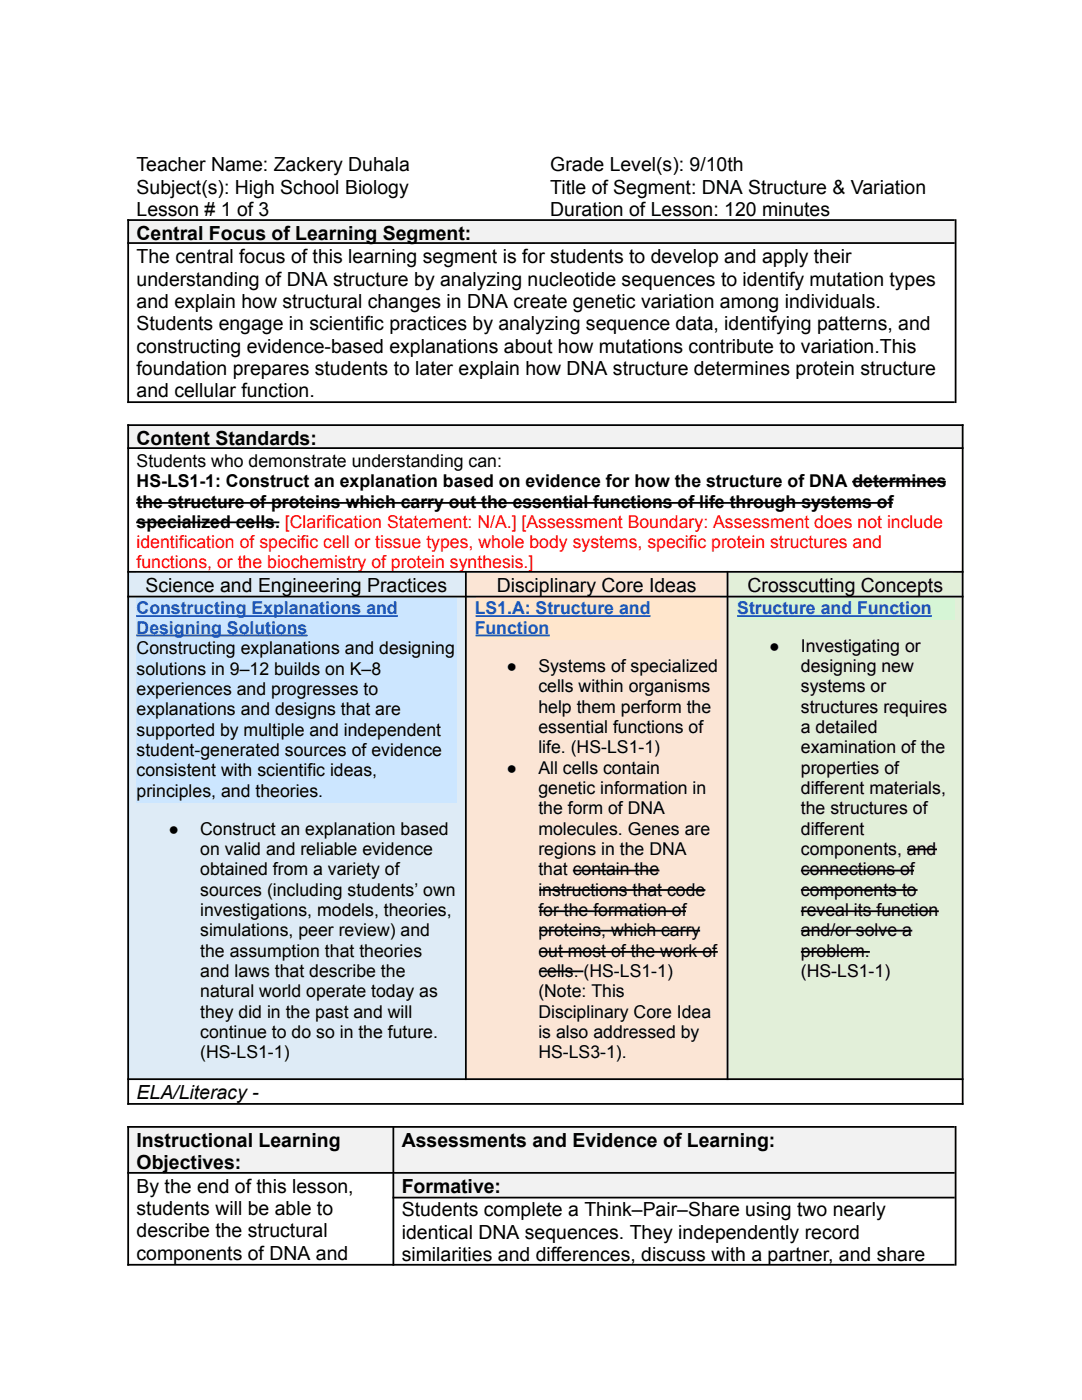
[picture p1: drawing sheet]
<svg xmlns="http://www.w3.org/2000/svg" width="216mm" height="279mm" viewBox="0 0 216 279" stroke-linecap="round" stroke-linejoin="round" font-family="sans-serif">
<defs><g id="words">
<g font-size="3.9">
<text x="27.3" y="34.2">Teacher Name: Zackery Duhala</text>
<text x="109.8" y="34.2">Grade Level(s): 9/10th</text>
<text x="27.3" y="38.6">Subject(s): High School Biology</text>
<text x="109.8" y="38.6">Title of Segment: DNA Structure &amp; Variation</text>
<text x="27.3" y="43.1">Lesson # 1 of 3</text>
<text x="27.3" y="47.8">Central Focus of Learning Segment:</text>
<text x="109.8" y="43.1">Duration of Lesson: 120 minutes</text>
<text x="27.3" y="52.5">The central focus of this learning segment is for students to develop and apply their</text>
<text x="27.3" y="57">understanding of DNA structure by analyzing nucleotide sequences to identify mutation types</text>
<text x="27.3" y="61.5">and explain how structural changes in DNA create genetic variation among individuals.</text>
<text x="27.3" y="65.9">Students engage in scientific practices by analyzing sequence data, identifying patterns, and</text>
<text x="27.3" y="70.4">constructing evidence-based explanations about how mutations contribute to variation.This</text>
<text x="27.3" y="74.9">foundation prepares students to later explain how DNA structure determines protein structure</text>
<text x="27.3" y="79.3">and cellular function.</text>
<text x="27.3" y="88.8">Content Standards:</text>
<text x="29.1" y="118.1">Science and Engineering Practices</text>
<text x="99.1" y="118.1">Disciplinary Core Ideas</text>
<text x="149.2" y="118.1">Crosscutting Concepts</text>
<text x="27.3" y="219.4">ELA/Literacy -</text>
<text x="27.3" y="228.9">Instructional Learning</text>
<text x="27.3" y="233.3">Objectives:</text>
<text x="80.2" y="228.9">Assessments and Evidence of Learning:</text>
<text x="27.3" y="238">By the end of this lesson,</text>
<text x="80.2" y="238">Formative:</text>
<text x="27.3" y="242.5">students will be able to</text>
<text x="80.2" y="242.8">Students complete a Think–Pair–Share using two nearly</text>
<text x="27.3" y="247">describe the structural</text>
<text x="27.3" y="251.4">components of DNA and</text>
<text x="80.2" y="247.2">identical DNA sequences. They independently record</text>
<text x="80.2" y="251.7">similarities and differences, discuss with a partner, and share</text>
</g>
<g font-size="3.5">
<text x="27.3" y="93.2">Students who demonstrate understanding can:</text>
<text x="27.3" y="97.2">HS-LS1-1: Construct an explanation based on evidence for how the structure of DNA determines</text>
<text x="27.3" y="101.3">the structure of proteins which carry out the essential functions of life through systems of</text>
<text x="27.3" y="105.3">specialized cells. [Clarification Statement: N/A.] [Assessment Boundary: Assessment does not include</text>
<text x="27.3" y="130.6">Constructing explanations and designing</text>
<text x="153.5" y="130.1">●</text>
<text x="159.8" y="130.1">Investigating or</text>
<text x="27.3" y="134.7">solutions in 9–12 builds on K–8</text>
<text x="101.1" y="134.1">●</text>
<text x="107.4" y="134.1">Systems of specialized</text>
<text x="159.8" y="134.1">designing new</text>
<text x="27.3" y="138.7">experiences and progresses to</text>
<text x="27.3" y="142.8">explanations and designs that are</text>
<text x="107.4" y="138.2">cells within organisms</text>
<text x="107.4" y="142.3">help them perform the</text>
<text x="159.8" y="138.2">systems or</text>
<text x="159.8" y="142.3">structures requires</text>
<text x="27.3" y="146.8">supported by multiple and independent</text>
<text x="107.4" y="146.3">essential functions of</text>
<text x="159.8" y="146.3">a detailed</text>
<text x="27.3" y="150.9">student-generated sources of evidence</text>
<text x="27.3" y="155">consistent with scientific ideas,</text>
<text x="101.1" y="154.4">●</text>
<text x="107.4" y="150.4">life. (HS-LS1-1)</text>
<text x="107.4" y="154.4">All cells contain</text>
<text x="159.8" y="150.4">examination of the</text>
<text x="159.8" y="154.4">properties of</text>
<text x="27.3" y="159">principles, and theories.</text>
<text x="107.4" y="158.5">genetic information in</text>
<text x="159.8" y="158.5">different materials,</text>
<text x="33.6" y="166.6">●</text>
<text x="40" y="166.6">Construct an explanation based</text>
<text x="107.4" y="162.5">the form of DNA</text>
<text x="107.4" y="166.6">molecules. Genes are</text>
<text x="159.8" y="162.5">the structures of</text>
<text x="159.8" y="166.6">different</text>
<text x="40" y="170.7">on valid and reliable evidence</text>
<text x="107.4" y="170.7">regions in the DNA</text>
<text x="159.8" y="170.7">components, and</text>
<text x="40" y="174.7">obtained from a variety of</text>
<text x="40" y="178.8">sources (including students’ own</text>
<text x="107.4" y="174.7">that contain the</text>
<text x="107.4" y="178.8">instructions that code</text>
<text x="159.8" y="174.7">connections of</text>
<text x="159.8" y="178.8">components to</text>
<text x="40" y="182.8">investigations, models, theories,</text>
<text x="107.4" y="182.8">for the formation of</text>
<text x="159.8" y="182.8">reveal its function</text>
<text x="40" y="186.9">simulations, peer review) and</text>
<text x="40" y="190.9">the assumption that theories</text>
<text x="107.4" y="186.9">proteins, which carry</text>
<text x="107.4" y="190.9">out most of the work of</text>
<text x="159.8" y="186.9">and/or solve a</text>
<text x="159.8" y="190.9">problem.</text>
<text x="40" y="195">and laws that describe the</text>
<text x="107.4" y="195">cells. (HS-LS1-1)</text>
<text x="159.8" y="195">(HS-LS1-1)</text>
<text x="40" y="199.1">natural world operate today as</text>
<text x="40" y="203.1">they did in the past and will</text>
<text x="107.4" y="199.1">(Note: This</text>
<text x="107.4" y="203.1">Disciplinary Core Idea</text>
<text x="40" y="207.2">continue to do so in the future.</text>
<text x="107.4" y="207.2">is also addressed by</text>
<text x="40" y="211.2">(HS-LS1-1)</text>
<text x="107.4" y="211.2">HS-LS3-1).</text>
</g>
<g font-size="3.5" fill="#f00">
<text x="27.3" y="109.4">i</text>
<text x="27.3" y="113.5">functions, or the biochemistry of protein synthesis.]</text>
<text x="28" y="109.4">dentification of specific cell or tissue types, whole body systems, specific protein structures and</text>
</g>
<g font-size="3.5" fill="#15c">
<text x="27.3" y="122.5">Constructing Explanations and</text>
<text x="94.7" y="122.5">LS1.A: Structure and</text>
<text x="147.1" y="122.5">Structure and Function</text>
<text x="27.3" y="126.6">Designing Solutions</text>
<text x="94.7" y="126.6">Function</text>
</g>
</g></defs>
<g fill="#f2f2f2">
<path d="M25.4 44h165.1v4.5h-165.1z"/>
<path d="M25.4 84.9h166.7v4.7h-166.7z"/>
</g>
<path d="M25.4 114.2h67.5v4.8h-67.5z" fill="#deebf6"/>
<path d="M92.9 114.2h52.4v4.8h-52.4z" fill="#fbe5d5"/>
<path d="M145.3 114.2h46.8v4.8h-46.8z" fill="#e2efd9"/>
<path d="M25.4 119h67.5v96.6h-67.5z" fill="#deebf6"/>
<path d="M92.9 119h52.4v96.6h-52.4z" fill="#fbe5d5"/>
<path d="M145.3 119h46.8v96.6h-46.8z" fill="#e2efd9"/>
<g fill="#f2f2f2">
<path d="M25.4 224.9h52.9v9.3h-52.9z"/>
<path d="M78.3 224.9h112.2v9.3h-112.2z"/>
<path d="M78.3 234.2h112.2v4.8h-112.2z"/>
</g>
<g fill="#fff">
<path d="M27.2 90h162.9v4.5h-162.9z"/>
<path d="M27.2 93.8h162.9v4.6h-162.9z"/>
<path d="M27.2 98.1h162.9v4.6h-162.9z"/>
<path d="M27.2 102h162.9v4.5h-162.9z"/>
<path d="M27.2 106.2h162.9v4.6h-162.9z"/>
<path d="M27.2 110.1h162.9v4.2h-162.9z"/>
</g>
<g fill="#cce6ff">
<path d="M27.2 119.2h63.8v4.6h-63.8z"/>
<path d="M27.2 123.1h63.8v4.6h-63.8z"/>
<path d="M27.2 127.4h63.8v4.5h-63.8z"/>
<path d="M27.2 131.2h63.8v4.6h-63.8z"/>
<path d="M27.2 135.5h63.8v4.6h-63.8z"/>
<path d="M27.2 139.3h63.8v4.6h-63.8z"/>
<path d="M27.2 143.6h63.8v4.6h-63.8z"/>
<path d="M27.2 147.5h63.8v4.5h-63.8z"/>
<path d="M27.2 151.7h63.8v4.6h-63.8z"/>
<path d="M27.2 155.6h63.8v4.6h-63.8z"/>
</g>
<g fill="#ffe6cc">
<path d="M94.9 119.2h48.7v4.6h-48.7z"/>
<path d="M94.9 123.1h48.7v4.6h-48.7z"/>
</g>
<path d="M147.1 119.2h43.4v4.6h-43.4z" fill="#d6f5d6"/>
<path d="M27.2 215.9h162.9v4.4h-162.9z" fill="#fff"/>
<g fill="none" stroke="#000" stroke-width=".35">
<path d="M25.4 43.9h165.1M25.4 48.5h165.1M25.6 43.7v36.7M190.7 43.7v36.7M25.4 80.3h165.1M25.4 84.8h166.9M25.4 89.4h166.9M25.6 84.7v135.8M170 96.1h18.7M192.1 84.7v135.8M25.4 114.1h166.9M25.4 119.1h166.9"/>
<path d="M27.2 100.4h151M27.2 104.2h28.5M93 113.9v101.6M145.2 113.9v101.6M107.6 177.6h33.2M114.3 173.7h17.3M159.8 173.7h22.6M159.8 177.6h23.3M181 169.5h6M107.6 181.9h29.3M107.6 185.7h32.1M107.6 190h35.6"/>
<path d="M107.6 193.9h8.8M159.8 181.9h27.5M159.8 185.7h22.2M159.8 190h13.8M25.4 215.4h166.9M25.4 220.3h166.9M25.4 224.9h165.1M25.4 234.1h165.1M25.6 224.7v27.9M78.3 239h112.2M78.5 224.7v27.9M190.7 224.7v27.9"/>
<path d="M25.4 252.4h165.1"/>
</g>
<path d="M27.2 122.9h52.2M27.2 126.8h34.2M94.9 122.9h34.9M94.9 126.8h14.8M147.1 122.9h38.8" fill="none" stroke="#15c" stroke-width=".35"/>
<use href="#words"/>
</svg>
